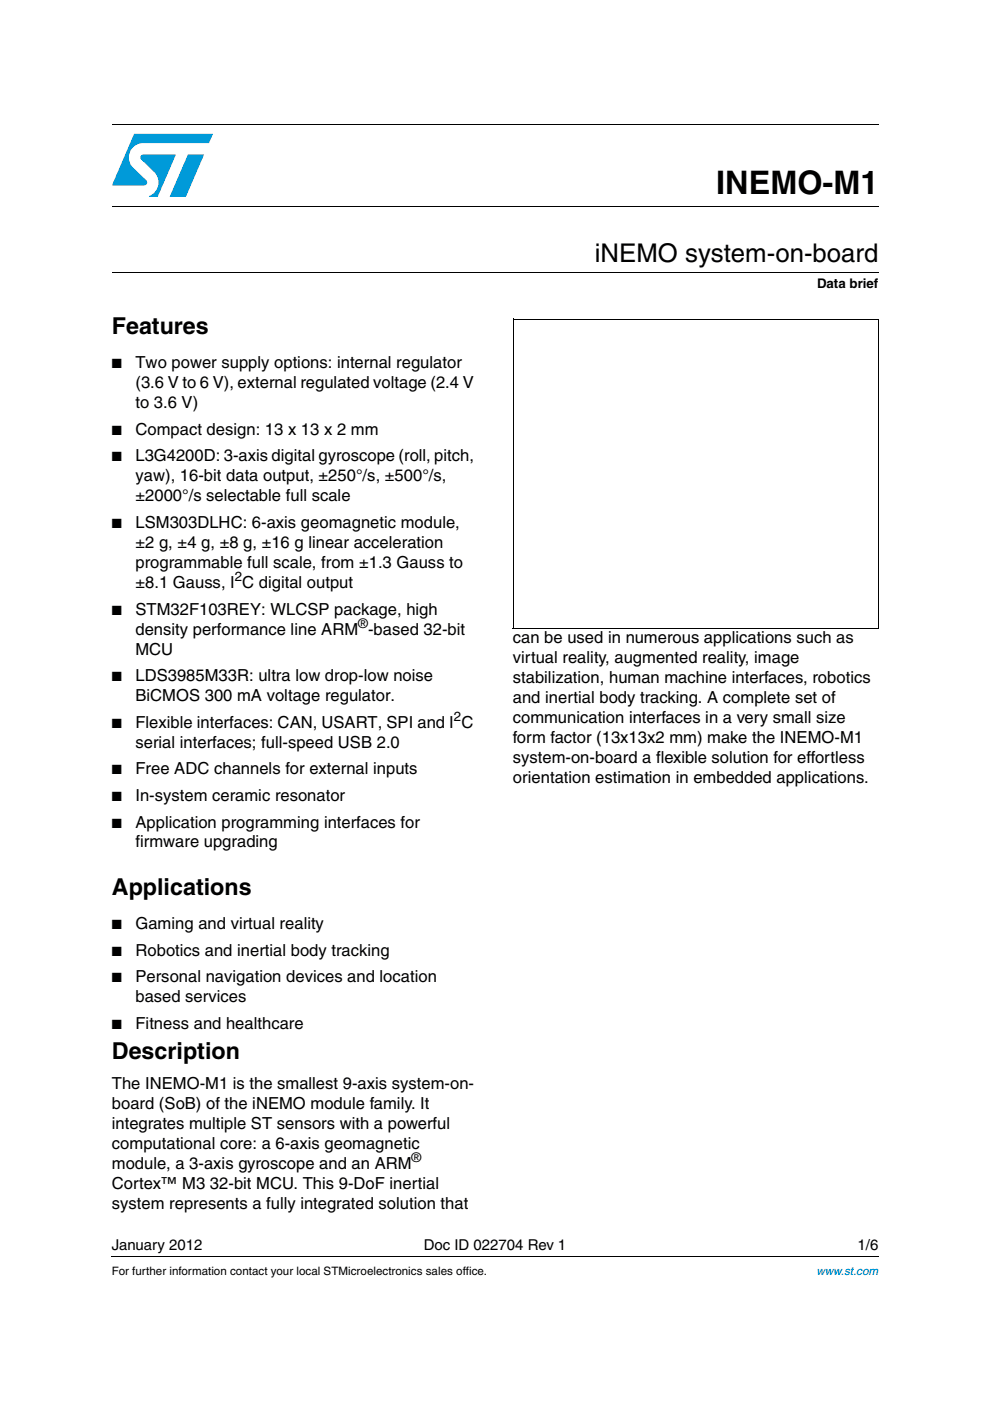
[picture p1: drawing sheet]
<svg xmlns="http://www.w3.org/2000/svg" width="210mm" height="297mm" viewBox="0 0 210 297" stroke-linecap="round" stroke-linejoin="round" font-family="sans-serif">
<defs><g id="words">
<text font-size="6.9" x="151.9" y="41.1">INEMO-M1</text>
<text font-size="5.5" x="126.1" y="55.6">iNEMO system-on-board</text>
<g font-size="4.9">
<text x="23.7" y="70.9">Features</text>
<text x="23.7" y="189.8">Applications</text>
<text x="23.7" y="224.5">Description</text>
</g>
<g font-size="3.5">
<text x="28.7" y="78.1">Two power supply options: internal regulator</text>
<text x="28.7" y="82.3">(3.6 V to 6 V), external regulated voltage (2.4 V</text>
<text x="28.7" y="86.6">to 3.6 V)</text>
<text x="28.7" y="92.2">Compact design: 13 x 13 x 2 mm</text>
<text x="28.7" y="97.8">L3G4200D: 3-axis digital gyroscope (roll, pitch,</text>
<text x="28.7" y="102.1">yaw), 16-bit data output, ±250°/s, ±500°/s,</text>
<text x="28.7" y="106.3">±2000°/s selectable full scale</text>
<text x="28.7" y="112">LSM303DLHC: 6-axis geomagnetic module,</text>
<text x="28.7" y="116.2">±2 g, ±4 g, ±8 g, ±16 g linear acceleration</text>
<text x="28.7" y="120.4">programmable full scale, from ±1.3 Gauss to</text>
<text x="28.7" y="124.7">±8.1 Gauss, I C digital output</text>
<text x="28.7" y="130.3">STM32F103REY: WLCSP package, high</text>
<text x="28.7" y="134.5">density performance line ARM -based 32-bit</text>
<text x="108.7" y="136.3">can be used in numerous applications such as</text>
<text x="28.7" y="138.8">MCU</text>
<text x="108.7" y="140.5">virtual reality, augmented reality, image</text>
<text x="28.7" y="144.4">LDS3985M33R: ultra low drop-low noise</text>
<text x="28.7" y="148.6">BiCMOS 300 mA voltage regulator.</text>
<text x="108.7" y="144.8">stabilization, human machine interfaces, robotics</text>
<text x="108.7" y="149">and inertial body tracking. A complete set of</text>
<text x="28.7" y="154.3">Flexible interfaces: CAN, USART, SPI and I C</text>
<text x="108.7" y="153.2">communication interfaces in a very small size</text>
<text x="28.7" y="158.5">serial interfaces; full-speed USB 2.0</text>
<text x="108.7" y="157.5">form factor (13x13x2 mm) make the INEMO-M1</text>
<text x="108.7" y="161.7">system-on-board a flexible solution for effortless</text>
<text x="28.7" y="164.2">Free ADC channels for external inputs</text>
<text x="108.7" y="165.9">orientation estimation in embedded applications.</text>
<text x="28.7" y="169.8">In-system ceramic resonator</text>
<text x="28.7" y="175.5">Application programming interfaces for</text>
<text x="28.7" y="179.7">firmware upgrading</text>
<text x="28.7" y="197">Gaming and virtual reality</text>
<text x="28.7" y="202.6">Robotics and inertial body tracking</text>
<text x="28.7" y="208.3">Personal navigation devices and location</text>
<text x="28.7" y="212.5">based services</text>
<text x="28.7" y="218.1">Fitness and healthcare</text>
<text x="23.7" y="230.8">The INEMO-M1 is the smallest 9-axis system-on-</text>
<text x="23.7" y="235.1">board (SoB) of the iNEMO module family. It</text>
<text x="23.7" y="239.3">integrates multiple ST sensors with a powerful</text>
<text x="23.7" y="243.5">computational core: a 6-axis geomagnetic</text>
<text x="23.7" y="247.8">module, a 3-axis gyroscope and an ARM</text>
<text x="23.7" y="252">Cortex™ M3 32-bit MCU. This 9-DoF inertial</text>
<text x="23.7" y="256.2">system represents a fully integrated solution that</text>
</g>
<g font-size="3.2">
<text x="23.7" y="265">January 2012</text>
<text x="89.9" y="265">Doc ID 022704 Rev 1</text>
<text x="181.8" y="265">1/6</text>
</g>
<g font-size="2.8">
<text x="173.2" y="61.1">Data brief</text>
<text x="23.7" y="78.1">■</text>
<text x="23.7" y="92.2">■</text>
<text x="23.7" y="97.8">■</text>
<text x="23.7" y="112">■</text>
<text x="49.8" y="123.2">2</text>
<text x="23.7" y="130.3">■</text>
<text x="76" y="133.1">®</text>
<text x="23.7" y="144.4">■</text>
<text x="23.7" y="154.3">■</text>
<text x="96.2" y="152.9">2</text>
<text x="23.7" y="164.2">■</text>
<text x="23.7" y="169.8">■</text>
<text x="23.7" y="175.5">■</text>
<text x="23.7" y="197">■</text>
<text x="23.7" y="202.6">■</text>
<text x="23.7" y="208.3">■</text>
<text x="23.7" y="218.1">■</text>
<text x="87.3" y="246.4">®</text>
</g>
<text font-size="2.5" x="23.7" y="270.4">For further information contact your local STMicroelectronics sales office.</text>
<text font-size="2.5" fill="#00f" x="173.1" y="270.4">www.st.com</text>
</g></defs>
<g fill="#009ad9">
<path d="M39.8 32.8h3.5l-3.9 8.9h-3.4z"/>
<path d="M28.4 28.4h16.8l-.9 1.9h-13.9a3 3 0 0 0-2.9 2 3 3 0 0 0 .8 3.4l2.7 2.5a.62 .62 0 0 1 .2 .7 .62 .62 0 0 1-.6 .4h-6.9z"/>
<path d="M29.9 33l.5-.2h6.9l-3.9 8.9h-1.8a3.2 3.2 0 0 0 1.2-5.1l-2.9-2.8-.1-.4z"/>
</g>
<path d="M23.7 26.3h162.5M23.7 43.8h162.5M23.7 57.7h162.5M23.7 266.3h162.6" fill="none" stroke="#000" stroke-width=".21"/>
<path d="M23.6 266.3l.1 .1z" fill="#000"/>
<path d="M108.8 67.6h77.4v65.6h-77.4z" fill="#fff"/>
<path d="M108.8 67.7h77.4M108.8 67.6v65.6M186.2 67.7v65.5M108.7 133.2h77.5" fill="none" stroke="#000" stroke-width=".21"/>
<use href="#words"/>
</svg>
